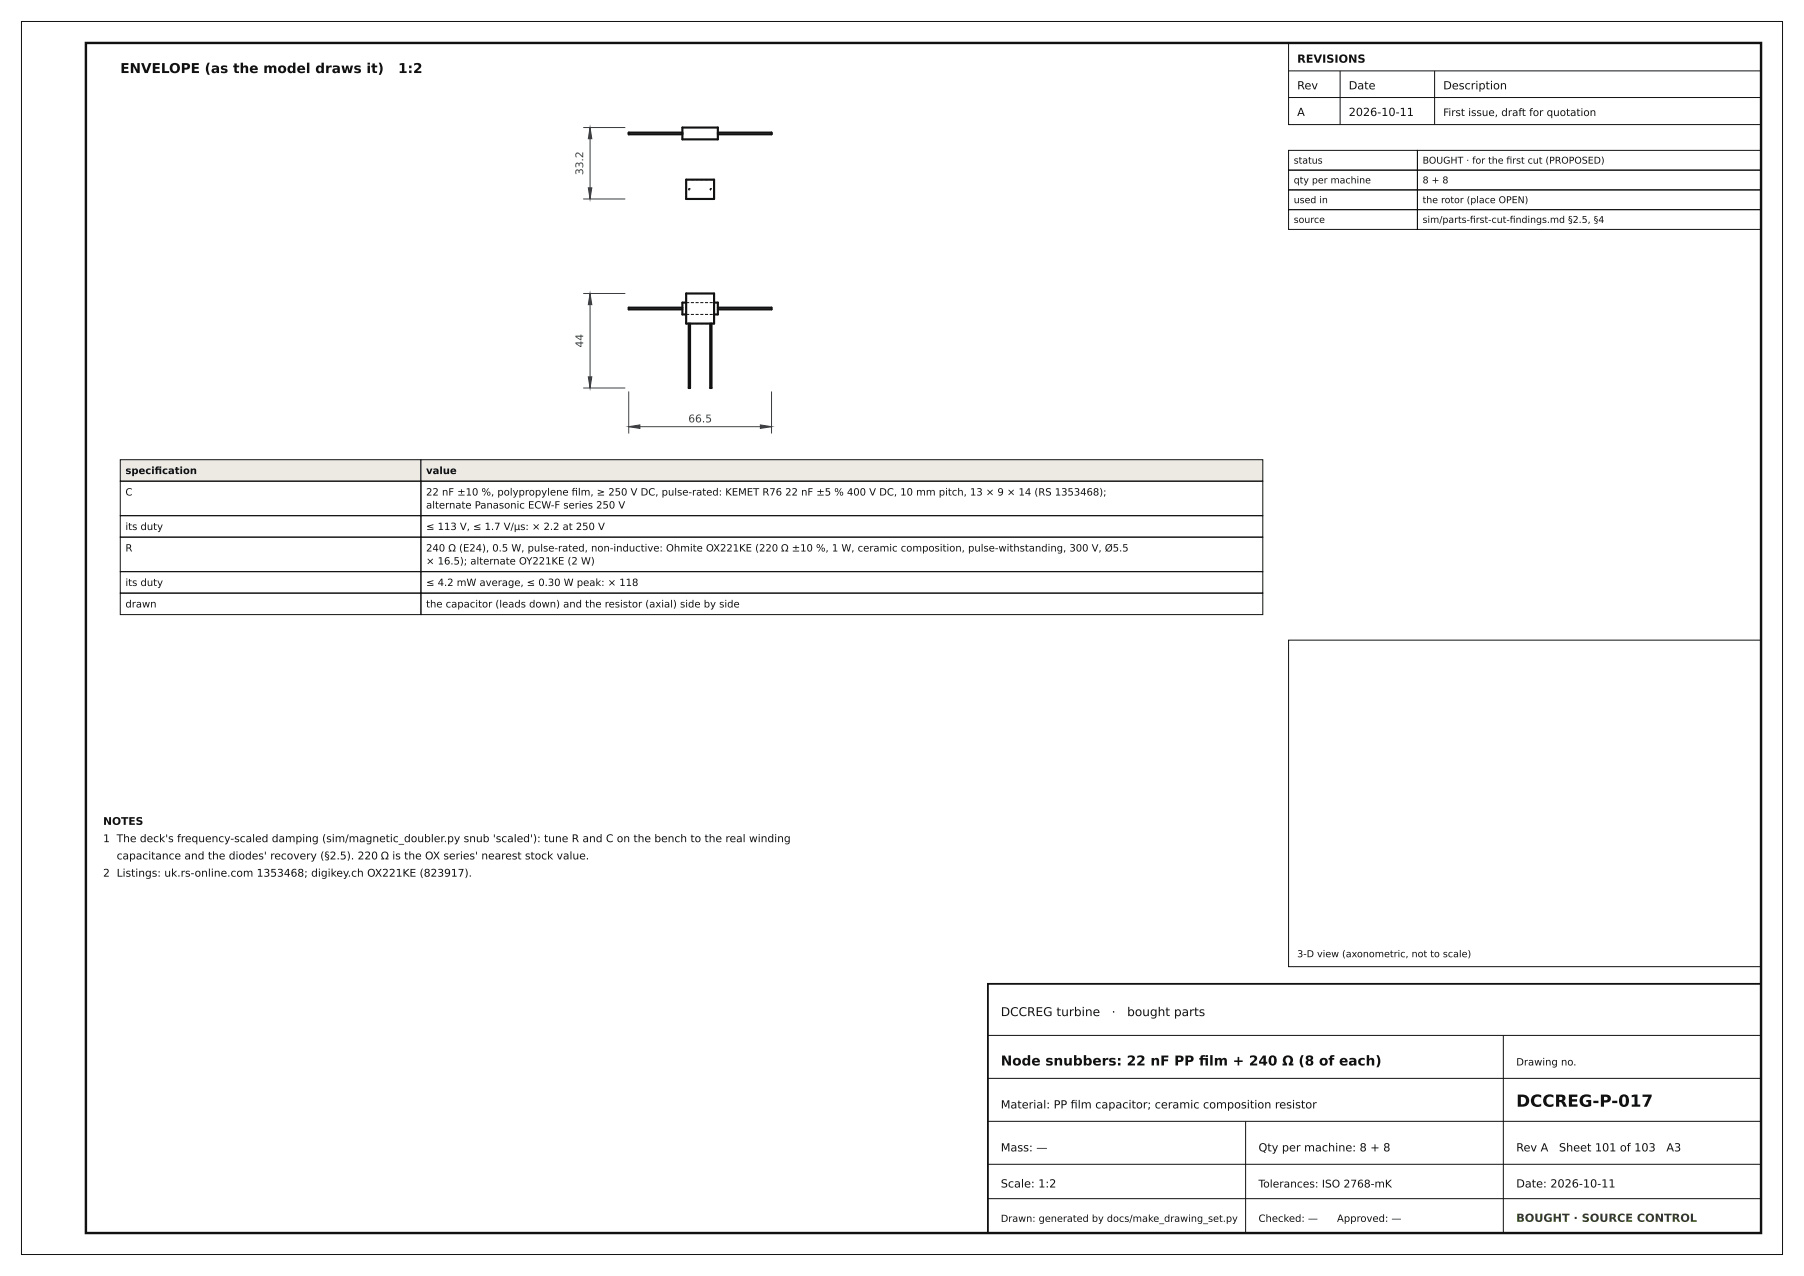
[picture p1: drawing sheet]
<svg xmlns="http://www.w3.org/2000/svg" width="420mm" height="297mm" viewBox="0 0 420 297" stroke-linecap="round" stroke-linejoin="round" font-family="sans-serif">
<defs><g id="words">
<text font-size="3.9" fill="#111" x="353" y="257.6">DCCREG-P-017</text>
<g font-size="3.2" fill="#111">
<text x="28" y="17">ENVELOPE (as the model draws it)</text>
<text x="92.7" y="17">1:2</text>
<text x="233" y="248">Node snubbers: 22 nF PP flm + 240 Ω (8 of each)</text>
<text x="279.1" y="248">i</text>
</g>
<g font-size="2.8" fill="#111">
<text x="233" y="236.5">DCCREG turbine</text>
<text x="258.8" y="236.5">·</text>
<text x="262.4" y="236.5">bought parts</text>
</g>
<g font-size="2.6" fill="#111">
<text x="302" y="14.6">REVISIONS</text>
<text x="302" y="20.8">Rev</text>
<text x="314" y="20.8">Date</text>
<text x="336" y="20.8">Description</text>
<text x="302" y="27">A</text>
<text x="314" y="27">2026-10-11</text>
<text x="233" y="258">Material: PP flm capacitor; ceramic composition resistor</text>
<text x="249.3" y="258">i</text>
<text x="233" y="268">Mass: —</text>
<text x="293" y="268">Qty per machine: 8 + 8</text>
<text x="353" y="268">Rev A</text>
<text x="363" y="268">Sheet 101 of 103</text>
<text x="387.9" y="268">A3</text>
<text x="233" y="276.4">Scale: 1:2</text>
<text x="353" y="276.4">Date: 2026-10-11</text>
</g>
<text font-size="2.6" fill="#365314" x="353" y="284.4">BOUGHT · SOURCE CONTROL</text>
<g font-size="2.5" fill="#1f3d66">
<text x="135.8" y="40.8" transform="rotate(-90 135.8 40.8)">33.2</text>
<text x="135.8" y="80.9" transform="rotate(-90 135.8 80.9)">44</text>
<text x="160.2" y="98.3">66.5</text>
</g>
<g font-size="2.5" fill="#111">
<text x="24" y="192">NOTES</text>
<text x="24" y="196">1 The deck's frequency-scaled damping (sim/magnetic_doubler.py snub 'scaled'): tune R and C on the bench to the real winding</text>
<text x="27.2" y="200">capacitance and the diodes' recovery (§2.5). 220 Ω is the OX series' nearest stock value.</text>
<text x="24" y="204.1">2 Listings: uk.rs-online.com 1353468; digikey.ch OX221KE (823917).</text>
<text x="293" y="276.4">Tolerances: ISO 2768-mK</text>
</g>
<text font-size="2.4" fill="#111" x="336" y="27">First issue, draft for quotation</text>
<g font-size="2.3" fill="#111">
<text x="29.2" y="110.3">specifcation</text>
<text x="36" y="110.3">i</text>
<text x="99.2" y="110.3">value</text>
<text x="29.2" y="115.3">C</text>
<text x="99.2" y="115.3">22 nF ±10 %, polypropylene flm, ≥ 250 V DC, pulse-rated: KEMET R76 22 nF ±5 % 400 V DC, 10 mm pitch, 13 × 9 × 14 (RS 1353468);</text>
<text x="99.2" y="118.4">alternate Panasonic ECW-F series 250 V</text>
<text x="133.1" y="115.3">i</text>
<text x="29.2" y="123.4">its duty</text>
<text x="99.2" y="123.4">≤ 113 V, ≤ 1.7 V/µs: × 2.2 at 250 V</text>
<text x="29.2" y="128.4">R</text>
<text x="99.2" y="128.4">240 Ω (E24), 0.5 W, pulse-rated, non-inductive: Ohmite OX221KE (220 Ω ±10 %, 1 W, ceramic composition, pulse-withstanding, 300 V, Ø5.5</text>
<text x="99.2" y="131.4">× 16.5); alternate OY221KE (2 W)</text>
<text x="29.2" y="136.4">its duty</text>
<text x="99.2" y="136.4">≤ 4.2 mW average, ≤ 0.30 W peak: × 118</text>
<text x="29.2" y="141.4">drawn</text>
<text x="99.2" y="141.4">the capacitor (leads down) and the resistor (axial) side by side</text>
<text x="353" y="248">Drawing no.</text>
<text x="233" y="284.4">Drawn: generated by docs/make_drawing_set.py</text>
<text x="293" y="284.4">Checked: —</text>
<text x="311.3" y="284.4">Approved: —</text>
</g>
<g font-size="2.2" fill="#111">
<text x="301.2" y="38.1">status</text>
<text x="331.2" y="38.1">BOUGHT · for the frst cut (PROPOSED)</text>
<text x="350.7" y="38.1">i</text>
<text x="301.2" y="42.7">qty per machine</text>
<text x="301.2" y="47.3">used in</text>
<text x="331.2" y="42.7">8 + 8</text>
<text x="331.2" y="47.3">the rotor (place OPEN)</text>
<text x="301.2" y="51.9">source</text>
<text x="331.2" y="51.9">sim/parts-frst-cut-fndings.md §2.5, §4</text>
<text x="342.2" y="51.9">i</text>
<text x="351.5" y="51.9">i</text>
<text x="302" y="222.8">3-D view (axonometric, not to scale)</text>
</g>
</g></defs>
<path d="M20 10h390v277h-390z" fill="none" stroke="#111" stroke-width=".56"/>
<g fill="none" stroke="#111" stroke-width=".23">
<path d="M5 5h410v287h-410zM300 10h110v19h-110zM300 16.5h110M312 16.5v12.5M334 16.5v12.5M300 22.7h110M300 149h110v76h-110zM230 241h180M230 251h180M350 241v46M230 261h180M230 271h180"/>
<path d="M230 279h180M290 261v26"/>
</g>
<path d="M230 229h180v58h-180z" fill="none" stroke="#111" stroke-width=".42"/>
<path d="M158.9 29.7h8.2v2.7h-8.2zM158.9 30.9h-12.5v.4h12.5M167.1 30.9h12.5v.4h-12.5M159.8 41.8h6.5v4.5h-6.5zM158.9 71.6h-12.5v.4h12.5M159.8 70.4h-.9v2.8h.9M159.8 68.3h6.5v7h-6.5zM160.3 75.3v15h.4v-15M165.3 75.3v15h.3v-15M166.3 70.4h.8v2.8h-.8M167.1 71.6h12.5v.4h-12.5" fill="none" stroke="#111" stroke-width=".49"/>
<g fill="none" stroke="#111" stroke-width=".24" stroke-dasharray=".7 .4" stroke-linecap="butt">
<path d="M146.4 31.3v-.4M158.9 32.4v-2.7M158.9 31.1v.2M158.9 31.3v-.4M158.9 30.9v.2M167.1 32.4v-2.7M167.1 31.1v.2M167.1 31.3v-.4M167.1 30.9v.2M179.6 31.3v-.4M159.8 46.3v-4.5M159.8 46.3h6.5"/>
<path d="M159.8 41.8h6.5M160.7 44.1l-.2-.2-.2 .2 .2 .1 .2-.1M165.6 44.1l-.1-.2-.2 .2 .2 .1 .1-.1M166.3 46.3v-4.5M146.4 72v-.4M158.9 73.2v-2.8M158.9 71.6v.4M158.9 72v-.4M159.8 75.3v-7M159.8 68.3h6.5M159.8 75.3h6.5M159.8 70.4h6.5"/>
<path d="M159.8 73.2h6.5M160.3 75.3h.4M160.7 75.3h-.4M165.3 75.3h.3M165.6 75.3h-.3M166.3 75.3v-7M167.1 73.2v-2.8M167.1 71.6v.4M167.1 72v-.4M179.6 72v-.4M160.7 90.3h-.4M165.6 90.3h-.3"/>
</g>
<path d="M135.8 29.7h9.8M137.4 29.7v16.6M135.8 46.3h9.8M135.8 68.3h9.8M137.4 68.3v22M135.8 90.3h9.8M146.4 91.1v9.8M146.4 99.3h33.2M179.6 91.1v9.8" fill="none" stroke="#1f3d66" stroke-width=".23"/>
<g fill="#1f3d66" stroke="#1f3d66" stroke-width=".23">
<path d="M146.4 99.3l2.6-.4v.8z"/>
<path d="M177 98.9l2.6 .4-2.6 .4z"/>
<path d="M137 87.7h.8l-.4 2.6z"/>
<path d="M137.4 68.3l.4 2.6h-.8z"/>
<path d="M137 43.7h.8l-.4 2.6z"/>
<path d="M137.4 29.7l.4 2.6h-.8z"/>
</g>
<g fill="#eceae3" stroke="#111" stroke-width=".23">
<path d="M28 107h70v5h-70z"/>
<path d="M98 107h196v5h-196z"/>
</g>
<g fill="none" stroke="#111" stroke-width=".23">
<path d="M300 35h30v4.6h-30zM300 39.6h30v4.6h-30zM330 35h80v4.6h-80zM330 39.6h80v4.6h-80zM300 44.2h30v4.6h-30zM300 48.8h30v4.6h-30zM330 44.2h80v4.6h-80zM330 48.8h80v4.6h-80zM28 112h70v8h-70zM98 112h196v8h-196zM28 120h70v5h-70zM28 125h70v8.1h-70z"/>
<path d="M28 133.1h70v5h-70zM28 138.1h70v5h-70zM98 120h196v5h-196zM98 125h196v8.1h-196zM98 133.1h196v5h-196zM98 138.1h196v5h-196z"/>
</g>
<use href="#words"/>
</svg>
